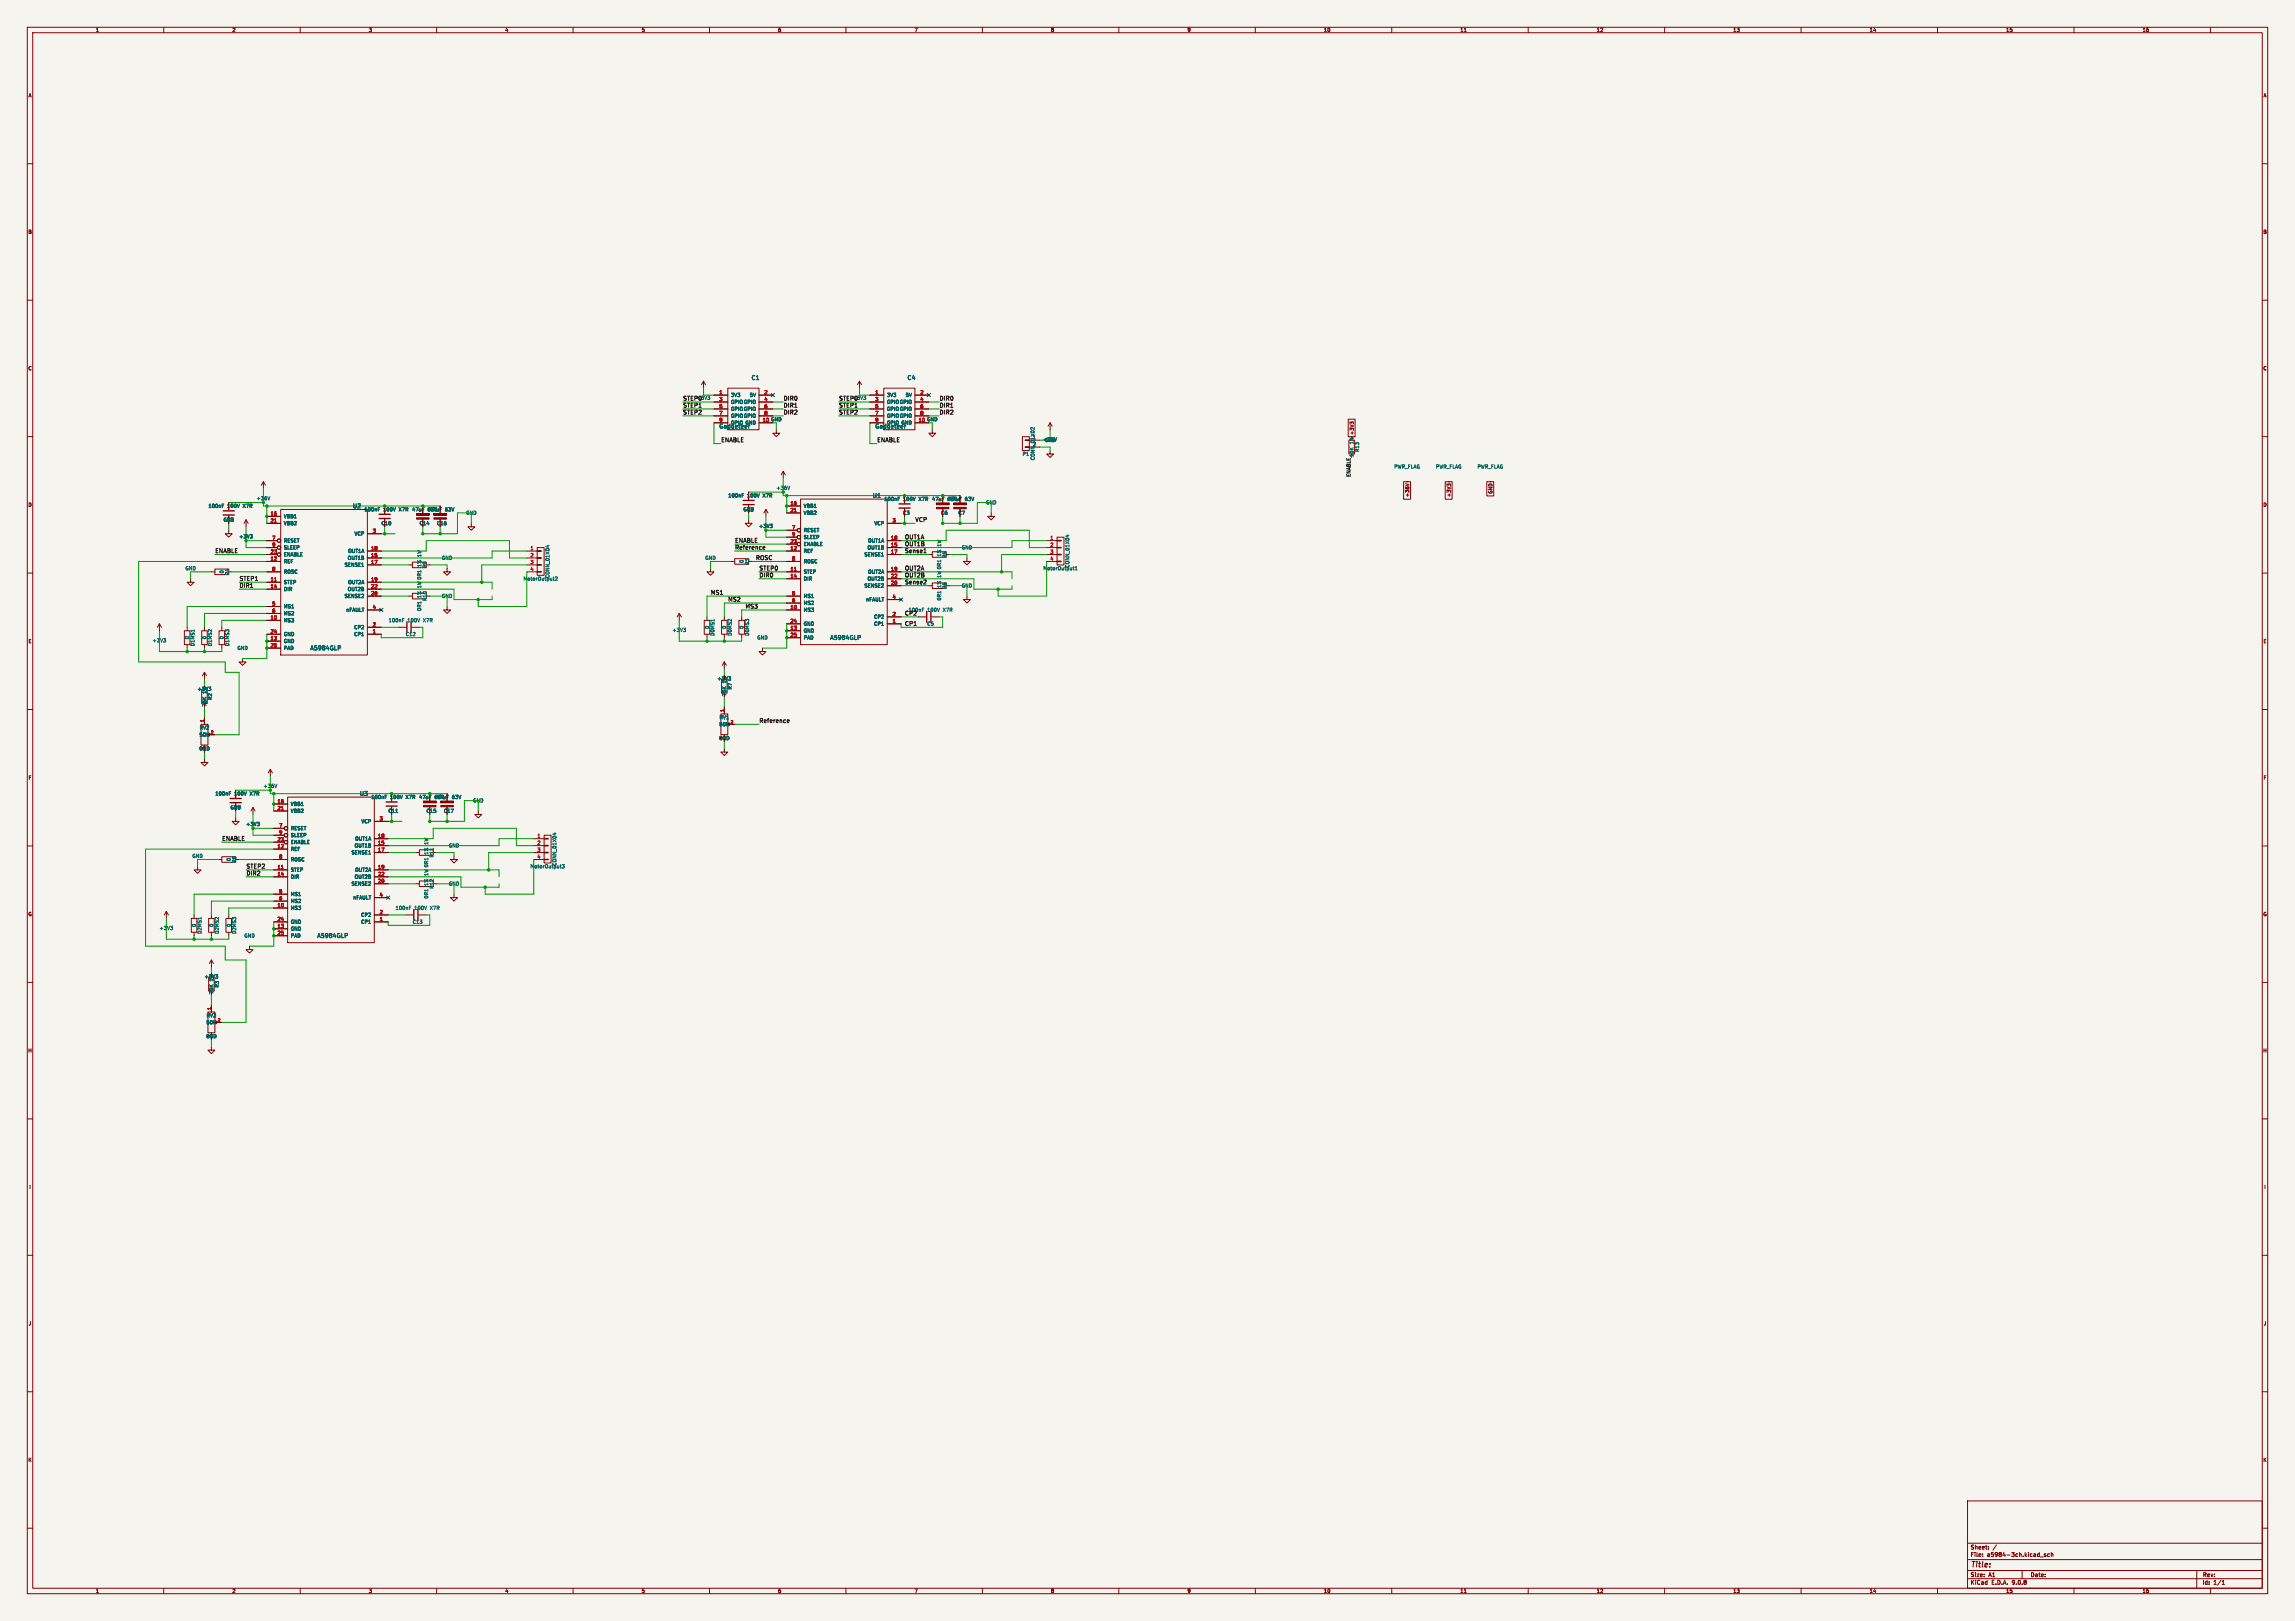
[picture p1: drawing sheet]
<svg xmlns="http://www.w3.org/2000/svg" width="841mm" height="594mm" viewBox="0 0 841 594" stroke-linecap="round" stroke-linejoin="round" font-family="sans-serif">
<defs><g id="words">
<text font-size="2.8" fill="#840000" x="722" y="574.9">Title:</text>
<g font-size="2.1" fill="#006464">
<text x="275.3" y="139.4">C1</text>
<text x="332.4" y="139.4">C4</text>
<text x="263.5" y="157.2">Gadgeteer</text>
<text x="320.6" y="157.2">Gadgeteer</text>
<text x="319.7" y="182.6">U1</text>
<text x="129.2" y="186.4">U2</text>
<text x="113.6" y="238.5">A5984GLP</text>
<text x="304.1" y="234.7">A5984GLP</text>
<text x="131.7" y="291.8">U3</text>
<text x="116.1" y="343.9">A5984GLP</text>
</g>
<g font-size="2.1" fill="#0f0f0f">
<text x="250.2" y="149.4">STEP1</text>
<text x="250.2" y="146.9">STEP0</text>
<text x="287" y="149.4">DIR1</text>
<text x="287" y="146.9">DIR0</text>
<text x="307.3" y="149.4">STEP1</text>
<text x="307.3" y="146.9">STEP0</text>
<text x="344.2" y="149.4">DIR1</text>
<text x="344.2" y="146.9">DIR0</text>
<text x="250.2" y="152">STEP2</text>
<text x="287" y="152">DIR2</text>
<text x="307.3" y="152">STEP2</text>
<text x="344.2" y="152">DIR2</text>
<text x="264.2" y="162.1">ENABLE</text>
<text x="321.3" y="162.1">ENABLE</text>
<text x="335.3" y="191.4">VCP</text>
<text x="331.5" y="197.7">OUT1A</text>
<text x="78.7" y="202.8">ENABLE</text>
<text x="269.2" y="199">ENABLE</text>
<text x="269.2" y="201.5">Reference</text>
<text x="331.5" y="200.2">OUT1B</text>
<text x="331.5" y="202.8">Sense1</text>
<text x="276.9" y="205.3">ROSC</text>
<text x="278.1" y="209.1">STEP0</text>
<text x="331.5" y="209.1">OUT2A</text>
<text x="87.6" y="212.9">STEP1</text>
<text x="87.6" y="215.5">DIR1</text>
<text x="278.1" y="211.7">DIR0</text>
<text x="331.5" y="214.2">Sense2</text>
<text x="331.5" y="211.7">OUT2B</text>
<text x="260.3" y="218">MS1</text>
<text x="266.7" y="220.6">MS2</text>
<text x="273" y="223.1">MS3</text>
<text x="331.5" y="225.6">CP2</text>
<text x="331.5" y="229.5">CP1</text>
<text x="278.1" y="265">Reference</text>
<text x="81.3" y="308.2">ENABLE</text>
<text x="90.2" y="318.4">STEP2</text>
<text x="90.2" y="320.9">DIR2</text>
</g>
<g font-size="2.1" fill="#840000">
<text x="722" y="568">Sheet:</text>
<text x="722" y="570.7">File:</text>
<text x="728.1" y="570.7">a5984-3ch.kicad_sch</text>
<text x="722" y="580.9">KiCad</text>
<text x="722" y="578.1">Size:</text>
<text x="728.7" y="578.1">A1</text>
<text x="729.7" y="580.9">E.D.A.</text>
<text x="737.3" y="580.9">9.0.8</text>
<text x="744" y="578.1">Date:</text>
<text x="807" y="578.3">Rev:</text>
<text x="807" y="580.9">Id:</text>
<text x="811.1" y="580.9">1/1</text>
</g>
<g font-size="1.8" fill="#840000">
<text x="35" y="11.9">1</text>
<text x="85" y="11.9">2</text>
<text x="135" y="11.9">3</text>
<text x="185" y="11.9">4</text>
<text x="235" y="11.9">5</text>
<text x="285" y="11.9">6</text>
<text x="335" y="11.9">7</text>
<text x="385" y="11.9">8</text>
<text x="435" y="11.9">9</text>
<text x="485" y="11.9">10</text>
<text x="535" y="11.9">11</text>
<text x="585" y="11.9">12</text>
<text x="635" y="11.9">13</text>
<text x="685" y="11.9">14</text>
<text x="735" y="11.9">15</text>
<text x="785" y="11.9">16</text>
<text x="10.3" y="35.9">A</text>
<text x="829.3" y="35.9">A</text>
<text x="10.3" y="85.9">B</text>
<text x="829.2" y="85.9">B</text>
<text x="10.3" y="135.9">C</text>
<text x="829.2" y="135.9">C</text>
<text x="496.2" y="162.7" transform="rotate(-90 496.2 162.7)">1% +3V3</text>
<text x="10.3" y="185.9">D</text>
<text x="516.6" y="182.3" transform="rotate(-90 516.6 182.3)">+36V</text>
<text x="531.8" y="182.3" transform="rotate(-90 531.8 182.3)">+3V3</text>
<text x="547.1" y="181.1" transform="rotate(-90 547.1 181.1)">GND</text>
<text x="829.2" y="185.9">D</text>
<text x="10.3" y="235.9">E</text>
<text x="829.3" y="235.9">E</text>
<text x="266.3" y="250.4" transform="rotate(-90 266.3 250.4)">1%</text>
<text x="266.3" y="255.2" transform="rotate(-90 266.3 255.2)">75K</text>
<text x="75.8" y="259" transform="rotate(-90 75.8 259)">75K</text>
<text x="10.3" y="285.9">F</text>
<text x="829.3" y="285.9">F</text>
<text x="10.3" y="335.9">G</text>
<text x="829.2" y="335.9">G</text>
<text x="78.3" y="359.6" transform="rotate(-90 78.3 359.6)">1%</text>
<text x="78.3" y="364.4" transform="rotate(-90 78.3 364.4)">75K</text>
<text x="10.2" y="385.9">H</text>
<text x="829.2" y="385.9">H</text>
<text x="10.6" y="435.9">I</text>
<text x="829.6" y="435.9">I</text>
<text x="10.4" y="485.9">J</text>
<text x="829.4" y="485.9">J</text>
<text x="10.3" y="535.9">K</text>
<text x="829.2" y="535.9">K</text>
<text x="35" y="583.9">1</text>
<text x="85" y="583.9">2</text>
<text x="135" y="583.9">3</text>
<text x="185" y="583.9">4</text>
<text x="235" y="583.9">5</text>
<text x="285" y="583.9">6</text>
<text x="335" y="583.9">7</text>
<text x="385" y="583.9">8</text>
<text x="435" y="583.9">9</text>
<text x="485" y="583.9">10</text>
<text x="535" y="583.9">11</text>
<text x="585" y="583.9">12</text>
<text x="635" y="583.9">13</text>
<text x="685" y="583.9">14</text>
<text x="735" y="583.9">15</text>
<text x="785" y="583.9">16</text>
</g>
<g font-size="1.8" fill="#0f0f0f">
<text x="255.2" y="146.7">+3V3</text>
<text x="312.3" y="146.7">+3V3</text>
<text x="495" y="174.9" transform="rotate(-90 495 174.9)">ENABLE</text>
<text x="332.8" y="224.4">100nF</text>
</g>
<g font-size="1.8" fill="#a90000">
<text x="263.5" y="144.5">1</text>
<text x="263.5" y="147.1">3</text>
<text x="263.5" y="149.6">5</text>
<text x="280" y="144.5">2</text>
<text x="280" y="147.1">4</text>
<text x="280" y="149.6">6</text>
<text x="320.6" y="144.5">1</text>
<text x="320.6" y="147.1">3</text>
<text x="320.6" y="149.6">5</text>
<text x="337.1" y="144.5">2</text>
<text x="337.1" y="147.1">4</text>
<text x="337.1" y="149.6">6</text>
<text x="263.5" y="152.1">7</text>
<text x="263.5" y="154.7">9</text>
<text x="280" y="152.1">8</text>
<text x="320.6" y="152.1">7</text>
<text x="320.6" y="154.7">9</text>
<text x="336.5" y="154.7">10 GND</text>
<text x="337.1" y="152.1">8</text>
<text x="289.5" y="185.2">16</text>
<text x="99" y="189">16</text>
<text x="99" y="191.5">21</text>
<text x="289.5" y="187.7">21</text>
<text x="327" y="191.5">3</text>
<text x="99.6" y="197.9">7</text>
<text x="136.5" y="195.3">3</text>
<text x="290.1" y="194.1">7</text>
<text x="290.1" y="196.6">9</text>
<text x="326.3" y="197.9">18</text>
<text x="384.7" y="197.9">1</text>
<text x="99" y="202.9">23</text>
<text x="99.6" y="200.4">9</text>
<text x="135.8" y="201.7">18</text>
<text x="194.2" y="201.7">1</text>
<text x="289.5" y="199.1">23</text>
<text x="289.5" y="201.7">12</text>
<text x="326.3" y="200.4">15</text>
<text x="326.3" y="202.9">17</text>
<text x="384.7" y="200.4">2</text>
<text x="384.7" y="202.9">3</text>
<text x="99" y="205.5">12</text>
<text x="99.6" y="209.3">8</text>
<text x="135.8" y="204.2">15</text>
<text x="135.8" y="206.8">17</text>
<text x="194.2" y="204.2">2</text>
<text x="194.2" y="206.8">3</text>
<text x="194.2" y="209.3">4</text>
<text x="289.5" y="209.3">11</text>
<text x="290.1" y="205.5">8</text>
<text x="326.3" y="209.3">19</text>
<text x="384.7" y="205.5">4</text>
<text x="99" y="213.1">11</text>
<text x="99" y="215.6">14</text>
<text x="135.8" y="213.1">19</text>
<text x="135.8" y="215.6">22</text>
<text x="289.5" y="211.8">14</text>
<text x="326.3" y="211.8">22</text>
<text x="326.3" y="214.4">20</text>
<text x="99.6" y="222">5</text>
<text x="135.8" y="218.2">20</text>
<text x="290.1" y="218.2">5</text>
<text x="290.1" y="220.7">6</text>
<text x="327" y="219.5">4</text>
<text x="99" y="227.1">10</text>
<text x="99.6" y="224.5">6</text>
<text x="136.5" y="223.3">4</text>
<text x="289.5" y="223.3">10</text>
<text x="327" y="225.8">2</text>
<text x="99" y="232.2">24</text>
<text x="136.5" y="229.6">2</text>
<text x="136.5" y="232.2">1</text>
<text x="289.5" y="228.3">24</text>
<text x="289.5" y="230.9">13</text>
<text x="289.5" y="233.4">25</text>
<text x="327" y="228.3">1</text>
<text x="99" y="234.7">13</text>
<text x="99" y="237.2">25</text>
<text x="101.6" y="294.4">16</text>
<text x="101.6" y="296.9">21</text>
<text x="102.2" y="303.3">7</text>
<text x="102.2" y="305.8">9</text>
<text x="139" y="300.7">3</text>
<text x="101.6" y="308.4">23</text>
<text x="101.6" y="310.9">12</text>
<text x="138.4" y="307.1">18</text>
<text x="138.4" y="309.6">15</text>
<text x="196.8" y="307.1">1</text>
<text x="196.8" y="309.6">2</text>
<text x="102.2" y="314.7">8</text>
<text x="138.4" y="312.2">17</text>
<text x="196.8" y="312.2">3</text>
<text x="196.8" y="314.7">4</text>
<text x="101.6" y="318.5">11</text>
<text x="101.6" y="321.1">14</text>
<text x="138.4" y="318.5">19</text>
<text x="138.4" y="321.1">22</text>
<text x="138.4" y="323.6">20</text>
<text x="102.2" y="327.4">5</text>
<text x="102.2" y="329.9">6</text>
<text x="139" y="328.7">4</text>
<text x="101.6" y="332.5">10</text>
<text x="139" y="335">2</text>
<text x="101.6" y="337.6">24</text>
<text x="101.6" y="340.1">13</text>
<text x="139" y="337.6">1</text>
<text x="101.6" y="342.6">25</text>
</g>
<g font-size="1.8" fill="#006464">
<text x="267.7" y="145.6">3V3</text>
<text x="267.7" y="148.2">GPIOGPIO</text>
<text x="274.6" y="145.6">5V</text>
<text x="324.9" y="145.6">3V3</text>
<text x="324.9" y="148.2">GPIOGPIO</text>
<text x="331.8" y="145.6">5V</text>
<text x="267.7" y="150.7">GPIOGPIO</text>
<text x="267.7" y="153.3">GPIOGPIO</text>
<text x="267.7" y="155.8">GPIO GND</text>
<text x="279.4" y="154.7">10 GND</text>
<text x="324.9" y="150.7">GPIOGPIO</text>
<text x="324.9" y="153.3">GPIOGPIO</text>
<text x="324.9" y="155.8">GPIO GND</text>
<text x="378.4" y="161">1</text>
<text x="374.6" y="167.2">P1</text>
<text x="378.4" y="163.6">2</text>
<text x="382.8" y="162.2">GND</text>
<text x="496.2" y="167.6" transform="rotate(-90 496.2 167.6)">10K</text>
<text x="498.2" y="165.8" transform="rotate(-90 498.2 165.8)">R13</text>
<text x="379.3" y="168.8" transform="rotate(-90 379.3 168.8)">CONN_01X02</text>
<text x="510.8" y="171.9">PWR_FLAG</text>
<text x="526" y="171.9">PWR_FLAG</text>
<text x="541.3" y="171.9">PWR_FLAG</text>
<text x="284.4" y="179.7">+36V</text>
<text x="93.9" y="183.5">+36V</text>
<text x="266.7" y="182.5">100nF</text>
<text x="273.8" y="182.5">100V</text>
<text x="279.7" y="182.5">X7R</text>
<text x="323.9" y="183.7">100nF</text>
<text x="330.9" y="183.7">100V</text>
<text x="336.8" y="183.7">X7R 47uF</text>
<text x="347.2" y="183.7">63V</text>
<text x="347.8" y="183.7">47uF</text>
<text x="353.6" y="183.7">63V</text>
<text x="361.2" y="185">GND</text>
<text x="76.2" y="186.3">100nF</text>
<text x="81.8" y="191.4">GND</text>
<text x="83.1" y="191.4">C8</text>
<text x="83.3" y="186.3">100V</text>
<text x="89.2" y="186.3">X7R</text>
<text x="103.9" y="190.1">VBB1</text>
<text x="133.4" y="187.6">100nF</text>
<text x="140.4" y="187.6">100V</text>
<text x="146.3" y="187.6">X7R 47uF</text>
<text x="156.7" y="187.6">63V</text>
<text x="157.3" y="187.6">47uF</text>
<text x="163.1" y="187.6">63V</text>
<text x="170.7" y="188.8">GND</text>
<text x="272.3" y="187.6">GND</text>
<text x="273.6" y="187.6">C2</text>
<text x="294.4" y="186.3">VBB1</text>
<text x="294.4" y="188.8">VBB2</text>
<text x="330.8" y="188.8">C3</text>
<text x="344.7" y="188.8">C6</text>
<text x="351.1" y="188.8">C7</text>
<text x="87.5" y="197.5">+3V3</text>
<text x="103.9" y="192.6">VBB2</text>
<text x="129.8" y="196.4">VCP</text>
<text x="139.7" y="192.6">C10</text>
<text x="153.6" y="192.6">C14</text>
<text x="160" y="192.6">C16</text>
<text x="278" y="193.6">+3V3</text>
<text x="294.4" y="195.2">RESET</text>
<text x="294.4" y="197.7">SLEEP</text>
<text x="320.3" y="192.6">VCP</text>
<text x="103.9" y="199">RESET</text>
<text x="103.9" y="201.5">SLEEP</text>
<text x="127.5" y="202.8">OUT1A</text>
<text x="154.5" y="203.9" transform="rotate(-90 154.5 203.9)">1W</text>
<text x="294.4" y="200.3">ENABLE</text>
<text x="294.4" y="202.8">REF</text>
<text x="317.8" y="201.5">OUT1B</text>
<text x="318" y="199">OUT1A</text>
<text x="345" y="203.9" transform="rotate(-90 345 203.9)">1%</text>
<text x="345" y="200.1" transform="rotate(-90 345 200.1)">1W</text>
<text x="352.3" y="201.5">GND</text>
<text x="67.8" y="209.1">GND</text>
<text x="103.9" y="204.1">ENABLE</text>
<text x="103.9" y="206.6">REF</text>
<text x="126.1" y="207.9">SENSE1</text>
<text x="127.3" y="205.3">OUT1B</text>
<text x="154.5" y="207.7" transform="rotate(-90 154.5 207.7)">1%</text>
<text x="156.6" y="208.4" transform="rotate(-90 156.6 208.4)">R9</text>
<text x="161.8" y="205.3">GND</text>
<text x="258.3" y="205.3">GND</text>
<text x="272.6" y="206.4" transform="rotate(-90 272.6 206.4)">0</text>
<text x="274.7" y="207.1" transform="rotate(-90 274.7 207.1)">R1</text>
<text x="294.4" y="206.6">ROSC</text>
<text x="316.6" y="204.1">SENSE1</text>
<text x="347.1" y="204.5" transform="rotate(-90 347.1 204.5)">R5</text>
<text x="382.2" y="209.1">MotorOutput1</text>
<text x="392" y="208.2" transform="rotate(-90 392 208.2)">CONN_01X04</text>
<text x="82.1" y="210.3" transform="rotate(-90 82.1 210.3)">0</text>
<text x="84.2" y="210.9" transform="rotate(-90 84.2 210.9)">R4</text>
<text x="103.9" y="210.4">ROSC</text>
<text x="103.9" y="214.2">STEP</text>
<text x="127.5" y="214.2">OUT2A</text>
<text x="154.5" y="215.3" transform="rotate(-90 154.5 215.3)">1W0R1</text>
<text x="191.7" y="213">MotorOutput2</text>
<text x="201.5" y="212" transform="rotate(-90 201.5 212)">CONN_01X04</text>
<text x="294.4" y="210.4">STEP</text>
<text x="294.4" y="213">DIR</text>
<text x="316.6" y="215.5">SENSE2</text>
<text x="317.8" y="213">OUT2B</text>
<text x="318" y="210.4">OUT2A</text>
<text x="345" y="215.3" transform="rotate(-90 345 215.3)">1%</text>
<text x="345" y="211.5" transform="rotate(-90 345 211.5)">1W0R1</text>
<text x="347.1" y="216" transform="rotate(-90 347.1 216)">R6</text>
<text x="352.3" y="215.5">GND</text>
<text x="103.9" y="216.8">DIR</text>
<text x="126.1" y="219.3">SENSE2</text>
<text x="127.3" y="216.8">OUT2B</text>
<text x="154.5" y="219.2" transform="rotate(-90 154.5 219.2)">1%</text>
<text x="156.6" y="220.4" transform="rotate(-90 156.6 220.4)">R10</text>
<text x="161.8" y="219.3">GND</text>
<text x="294.4" y="219.3">MS1</text>
<text x="294.4" y="221.8">MS2</text>
<text x="317.2" y="220.6">nFAULT</text>
<text x="345" y="220.2" transform="rotate(-90 345 220.2)">0R1</text>
<text x="103.9" y="223.1">MS1</text>
<text x="103.9" y="225.7">MS2</text>
<text x="126.7" y="224.4">nFAULT</text>
<text x="154.5" y="224" transform="rotate(-90 154.5 224)">0R1</text>
<text x="294.4" y="224.4">MS3</text>
<text x="320.2" y="226.9">CP2</text>
<text x="339.8" y="224.4">100V</text>
<text x="345.7" y="224.4">X7R</text>
<text x="103.9" y="228.2">MS3</text>
<text x="103.9" y="233.3">GND</text>
<text x="129.7" y="230.7">CP2</text>
<text x="129.7" y="233.3">CP1</text>
<text x="142.3" y="228.2">100nF</text>
<text x="148.5" y="233.3">C12</text>
<text x="149.3" y="228.2">100V</text>
<text x="155.2" y="228.2">X7R</text>
<text x="246.3" y="231.7">+3V3</text>
<text x="259.9" y="230.6" transform="rotate(-90 259.9 230.6)">0</text>
<text x="262" y="233.1" transform="rotate(-90 262 233.1)">D0MS1</text>
<text x="266.3" y="230.6" transform="rotate(-90 266.3 230.6)">0</text>
<text x="268.3" y="233.1" transform="rotate(-90 268.3 233.1)">D0MS2</text>
<text x="272.6" y="230.6" transform="rotate(-90 272.6 230.6)">0</text>
<text x="274.7" y="233.1" transform="rotate(-90 274.7 233.1)">D0MS3</text>
<text x="294.4" y="229.5">GND</text>
<text x="294.4" y="232">GND</text>
<text x="320.2" y="229.5">CP1</text>
<text x="339.7" y="229.5">C5</text>
<text x="55.8" y="235.6">+3V3</text>
<text x="69.4" y="234.4" transform="rotate(-90 69.4 234.4)">0</text>
<text x="71.5" y="237" transform="rotate(-90 71.5 237)">D1MS1</text>
<text x="75.8" y="234.4" transform="rotate(-90 75.8 234.4)">0</text>
<text x="77.8" y="237" transform="rotate(-90 77.8 237)">D1MS2</text>
<text x="82.1" y="234.4" transform="rotate(-90 82.1 234.4)">0</text>
<text x="84.2" y="237" transform="rotate(-90 84.2 237)">D1MS3</text>
<text x="86.9" y="238.4">GND</text>
<text x="103.9" y="235.8">GND</text>
<text x="103.9" y="238.4">PAD</text>
<text x="277.4" y="234.5">GND</text>
<text x="294.4" y="234.5">PAD</text>
<text x="262.8" y="249.5">+3V3</text>
<text x="72.3" y="253.3">+3V3</text>
<text x="75.8" y="254.2" transform="rotate(-90 75.8 254.2)">1%</text>
<text x="77.8" y="256.6" transform="rotate(-90 77.8 256.6)">R2</text>
<text x="268.3" y="252.8" transform="rotate(-90 268.3 252.8)">R7</text>
<text x="263.5" y="263.8">RV1</text>
<text x="73" y="267.6">RV2</text>
<text x="263.5" y="266.3">50K</text>
<text x="72.9" y="275.2">GND</text>
<text x="73" y="270.1">50K</text>
<text x="263.4" y="271.4">GND</text>
<text x="78.8" y="291.7">100nF</text>
<text x="85.8" y="291.7">100V</text>
<text x="91.7" y="291.7">X7R</text>
<text x="96.4" y="288.9">+36V</text>
<text x="135.9" y="293">100nF</text>
<text x="143" y="293">100V</text>
<text x="148.9" y="293">X7R 47uF</text>
<text x="159.3" y="293">63V</text>
<text x="159.8" y="293">47uF</text>
<text x="165.6" y="293">63V</text>
<text x="84.3" y="296.8">GND</text>
<text x="85.7" y="296.8">C9</text>
<text x="106.4" y="295.5">VBB1</text>
<text x="106.4" y="298">VBB2</text>
<text x="142.2" y="298">C11</text>
<text x="156.2" y="298">C15</text>
<text x="162.5" y="298">C17</text>
<text x="173.2" y="294.2">GND</text>
<text x="90.1" y="302.9">+3V3</text>
<text x="106.4" y="304.4">RESET</text>
<text x="132.3" y="301.9">VCP</text>
<text x="106.4" y="306.9">SLEEP</text>
<text x="106.4" y="309.5">ENABLE</text>
<text x="129.8" y="310.7">OUT1B</text>
<text x="130" y="308.2">OUT1A</text>
<text x="157.1" y="309.3" transform="rotate(-90 157.1 309.3)">1W</text>
<text x="164.3" y="310.7">GND</text>
<text x="70.4" y="314.6">GND</text>
<text x="84.7" y="315.7" transform="rotate(-90 84.7 315.7)">0</text>
<text x="86.7" y="316.3" transform="rotate(-90 86.7 316.3)">R8</text>
<text x="106.4" y="312">REF</text>
<text x="106.4" y="315.8">ROSC</text>
<text x="128.7" y="313.3">SENSE1</text>
<text x="157.1" y="313.1" transform="rotate(-90 157.1 313.1)">1%</text>
<text x="159.1" y="314.4" transform="rotate(-90 159.1 314.4)">R11</text>
<text x="204.1" y="317.4" transform="rotate(-90 204.1 317.4)">CONN_01X04</text>
<text x="106.4" y="319.6">STEP</text>
<text x="106.4" y="322.2">DIR</text>
<text x="129.8" y="322.2">OUT2B</text>
<text x="130" y="319.6">OUT2A</text>
<text x="157.1" y="320.7" transform="rotate(-90 157.1 320.7)">1W0R1</text>
<text x="194.2" y="318.4">MotorOutput3</text>
<text x="106.4" y="328.5">MS1</text>
<text x="128.7" y="324.7">SENSE2</text>
<text x="129.3" y="329.8">nFAULT</text>
<text x="157.1" y="329.4" transform="rotate(-90 157.1 329.4)">0R1</text>
<text x="157.1" y="324.6" transform="rotate(-90 157.1 324.6)">1%</text>
<text x="159.1" y="325.8" transform="rotate(-90 159.1 325.8)">R12</text>
<text x="164.3" y="324.7">GND</text>
<text x="106.4" y="331.1">MS2</text>
<text x="106.4" y="333.6">MS3</text>
<text x="144.8" y="333.6">100nF</text>
<text x="151.9" y="333.6">100V</text>
<text x="157.8" y="333.6">X7R</text>
<text x="58.3" y="341">+3V3</text>
<text x="72" y="339.8" transform="rotate(-90 72 339.8)">0</text>
<text x="78.3" y="339.8" transform="rotate(-90 78.3 339.8)">0</text>
<text x="84.7" y="339.8" transform="rotate(-90 84.7 339.8)">0</text>
<text x="106.4" y="338.7">GND</text>
<text x="106.4" y="341.2">GND</text>
<text x="132.2" y="336.1">CP2</text>
<text x="132.2" y="338.7">CP1</text>
<text x="151.1" y="338.7">C13</text>
<text x="74" y="342.4" transform="rotate(-90 74 342.4)">D2MS1</text>
<text x="80.4" y="342.4" transform="rotate(-90 80.4 342.4)">D2MS2</text>
<text x="86.7" y="342.4" transform="rotate(-90 86.7 342.4)">D2MS3</text>
<text x="89.4" y="343.8">GND</text>
<text x="106.4" y="343.8">PAD</text>
<text x="74.8" y="358.7">+3V3</text>
<text x="80.4" y="362" transform="rotate(-90 80.4 362)">R3</text>
<text x="75.5" y="375.5">50K</text>
<text x="75.6" y="373">RV3</text>
<text x="75.4" y="380.6">GND</text>
</g>
<g font-size="1.4" fill="#a90000">
<text x="265.2" y="261" transform="rotate(-90 265.2 261)">1</text>
<text x="74.7" y="264.8" transform="rotate(-90 74.7 264.8)">1</text>
<text x="77.1" y="269">2</text>
<text x="267.6" y="265.2">2</text>
<text x="77.2" y="370.2" transform="rotate(-90 77.2 370.2)">1</text>
<text x="79.7" y="374.4">2</text>
</g>
<g font-size="1.4" fill="#006464">
<text x="74.7" y="274.9" transform="rotate(-90 74.7 274.9)">3</text>
<text x="265.2" y="271.1" transform="rotate(-90 265.2 271.1)">3</text>
<text x="77.2" y="380.3" transform="rotate(-90 77.2 380.3)">3</text>
</g>
</g></defs>
<path d="M0 0h841v594h-841z" fill="#f5f4ef" stroke="#f5f4ef" stroke-width=".37"/>
<g fill="none" stroke="#840000" stroke-width=".37">
<path d="M10 10h821v574h-821zM12 12h817v570h-817zM60 10v2M110 10v2M160 10v2M210 10v2M260 10v2M310 10v2M360 10v2M410 10v2M460 10v2M510 10v2"/>
<path d="M536.6 11.6h.7M560 10v2M610 10v2M660 10v2M710 10v2M760 10v2M810 10v2M10 60h2M829 60h2M10 110h2M829 110h2M257.8 139.7l-.8 1.3"/>
<path d="M257.8 139.7l.8 1.3M257.8 139.7v2.5M315 139.7l-.8 1.3M315 139.7l.7 1.3M315 139.7v2.5M10 160h2M261.6 144.8h5.1M261.6 147.3h5.1M261.6 149.9h5.1M261.6 152.4h5.1M261.6 154.9h5.1M266.7 142.2h11.4v15.3h-11.4z"/>
<path d="M278.1 144.8h5.1M278.1 147.3h5.1M278.1 149.9h5.1M278.1 152.4h5.1M278.1 154.9h5.1M284.5 157.5v1.2h1.2l-1.2 1.3-1.3-1.3h1.3M318.8 144.8h5M318.8 147.3h5M318.8 149.9h5M318.8 152.4h5M318.8 154.9h5M323.8 142.2h11.5v15.3h-11.5z"/>
<path d="M335.3 144.8h5.1M335.3 147.3h5.1M335.3 149.9h5.1M335.3 152.4h5.1M335.3 154.9h5.1M341.6 157.5v1.2h1.3l-1.3 1.3-1.2-1.3h1.2M384.8 154.9l-.8 1.3M384.8 154.9l.8 1.3M384.8 154.9v2.6M494 153.6h2.6v6.4h-2.6zM495.2 155l-.5-.4v.8M495.2 154.8l.2-.2 .6 .2"/>
<path d="M829 160h2M96.5 176.5l-.7 1.3M96.5 176.5l.8 1.3M96.5 176.5v2.6M287 172.7l-.7 1.3M287 172.7l.8 1.3M287 172.7v2.6M374.6 160h2.6v5.1h-2.6zM375.7 161.2h1.5v.2h-1.5zM375.7 163.7h1.5v.3h-1.5zM377.2 161.3h3.8M377.2 163.8h3.8"/>
<path d="M384.8 165.1v1.3h1.3l-1.3 1.2-1.3-1.2h1.3M494.3 161.3h2v5.1h-2zM514.3 176.5h2.6v6.4h-2.6zM515 177.2l1.3 .5M515.6 176.5h.1M529.6 176.5h2.5v6.4h-2.5zM530.7 177.8l-.4-.5v.8M530.9 176.5h.1M531.4 177.4l-.7 .2M531.4 177.4l.1 .1M531.5 177.5v.1M544.8 176.5h2.6v5.2h-2.6z"/>
<path d="M546.1 176.5h.1M83.8 194.3v1.3h1.3l-1.3 1.2-1.3-1.2h1.3M83.8 184.1v2.8M83.8 189v2.8M90.2 190.5l-.8 1.3M90.2 190.5l.7 1.3M90.2 190.5v2.5M97.8 191.8h5.1M97.8 198.1h3.8M97.8 189.2h5.1M102.9 186.7h31.7v53.3h-31.7zM134.6 195.6h5.1"/>
<path d="M141 185.4v2.8M141 190.2v2.8M152.7 188.2v.5zM152.7 188.7h4.5zM152.7 188.2h4.5zM154.9 185.4v2.8M154.9 190.2v2.8M157.2 188.2v.5zM159 188.2v.5zM159 188.7h4.6zM159 188.2h4.6zM161.3 185.4v2.8"/>
<path d="M161.3 190.2v2.8M163.6 188.2v.5zM172.7 191.8v1.2h1.3l-1.3 1.3-1.3-1.3h1.3M274.3 190.5v1.3h1.3l-1.3 1.2-1.3-1.2h1.3M274.3 180.3v2.8M274.3 185.2v2.8M280.7 186.7l-.8 1.3M280.7 186.7l.7 1.3M280.7 186.7v2.5M288.3 185.4h5.1M288.3 188h5.1M288.3 194.3h3.8"/>
<path d="M288.3 196.8h3.8M288.3 199.4h3.8M293.4 182.9h31.7v53.3h-31.7zM325.1 191.8h5.1M325.1 198.1h5.1M331.5 181.6v2.8M331.5 186.4v2.8M343.2 184.4v.5zM343.2 184.9h4.5zM343.2 184.4h4.5zM345.4 181.6v2.8M345.4 186.4v2.8"/>
<path d="M347.7 184.4v.5zM349.5 184.4v.5zM349.5 184.9h4.6zM349.5 184.4h4.6zM351.8 181.6v2.8M351.8 186.4v2.8M354.1 184.4v.5zM363.2 188v1.2h1.3l-1.3 1.3-1.3-1.3h1.3M383.5 198.1h3.8M387.3 196.8h2.6v10.2h-2.6zM387.3 198h1.6v.2h-1.6zM10 210h2"/>
<path d="M69.8 212.1v1.3h1.3l-1.3 1.2-1.2-1.2h1.2M77.5 209.5h1.2M78.7 208.5h5.1v2.1h-5.1zM83.8 209.5h1.3M97.8 205.7h5.1M97.8 209.5h5.1M97.8 200.7h3.8M97.8 203.2h3.8M97.8 213.4h5.1M97.8 215.9h5.1M134.6 201.9h5.1M134.6 218.4h5.1"/>
<path d="M134.6 207h5.1M134.6 204.5h5.1M134.6 213.4h5.1M134.6 215.9h5.1M149.9 218.4h1.2M149.9 207h1.2M151.1 206h5.1v2h-5.1zM151.1 217.4h5.1v2.1h-5.1zM156.2 218.4h1.3M156.2 207h1.3M163.8 208.3v1.2h1.3l-1.3 1.3-1.2-1.3h1.2M193 201.9h3.8"/>
<path d="M193 209.5h3.8M193 207h3.8M193 204.5h3.8M196.8 200.7h2.6v10.1h-2.6zM196.8 201.8h1.6v.3h-1.6zM196.8 204.3h1.6v.3h-1.6zM196.8 206.9h1.6v.2h-1.6zM196.8 209.4h1.6v.3h-1.6zM260.3 208.3v1.2h1.3l-1.3 1.3-1.2-1.3h1.2M268 205.7h1.2M269.2 204.7h5.1v2.1h-5.1zM274.3 205.7h1.3"/>
<path d="M288.3 201.9h5.1M288.3 205.7h5.1M288.3 209.5h5.1M288.3 212.1h5.1M288.3 218.4h5.1M325.1 209.5h5.1M325.1 212.1h5.1M325.1 200.7h5.1M325.1 203.2h5.1M325.1 214.6h5.1M325.1 219.7h5.1M340.4 203.2h1.2"/>
<path d="M340.4 214.6h1.2M341.6 202.2h5.1v2h-5.1zM341.6 213.6h5.1v2h-5.1zM346.7 203.2h1.3M346.7 214.6h1.3M354.3 204.5v1.2h1.3l-1.3 1.3-1.2-1.3h1.2M354.3 218.4v1.3h1.3l-1.3 1.3-1.2-1.3h1.2M383.5 205.7h3.8M383.5 200.7h3.8M383.5 203.2h3.8M387.3 200.5h1.6v.3h-1.6zM387.3 203.1h1.6v.2h-1.6z"/>
<path d="M387.3 205.6h1.6v.3h-1.6zM829 210h2M58.4 228.6l-.7 1.3M58.4 228.6l.8 1.3M58.4 228.6v2.5M67.6 231.1h2v5.1h-2zM68.6 229.9v1.2M68.6 236.2v1.3M73.9 231.1h2v5.1h-2zM74.9 229.9v1.2M74.9 236.2v1.3M80.3 231.1h2v5.1h-2z"/>
<path d="M81.3 229.9v1.2M81.3 236.2v1.3M97.8 222.2h5.1M97.8 224.8h5.1M97.8 227.3h5.1M97.8 232.4h5.1M97.8 234.9h5.1M97.8 237.5h5.1M134.6 223.5h5.1M134.6 229.9h5.1M134.6 232.4h5.1M146 229.9h2.8"/>
<path d="M150.9 229.9h2.8M163.8 222.2v1.3h1.3l-1.3 1.3-1.2-1.3h1.2M248.9 224.8l-.7 1.3M248.9 224.8l.8 1.3M248.9 224.8v2.5M258.1 227.3h2v5.1h-2zM259.1 226.1v1.2M259.1 232.4v1.3M264.4 227.3h2v5.1h-2zM265.4 226.1v1.2M265.4 232.4v1.3M270.8 227.3h2v5.1h-2z"/>
<path d="M271.8 226.1v1.2M271.8 232.4v1.3M279.4 237.5v1.3h1.3l-1.3 1.2-1.3-1.2h1.3M288.3 221h5.1M288.3 223.5h5.1M288.3 228.6h5.1M288.3 231.1h5.1M288.3 233.7h5.1M325.1 228.6h5.1M325.1 226.1h5.1M336.5 226.1h2.8M341.4 226.1h2.8"/>
<path d="M10 260h2M73.9 252.7h2v5.1h-2zM74.9 246.4v2.5M74.9 246.4l-.7 1.2M74.9 246.4l.8 1.2M88.9 241.3v1.3h1.3l-1.3 1.2-1.3-1.2h1.3M264.4 248.9h2v5.1h-2zM265.4 242.6v2.5M265.4 259.1v2.5M265.4 242.6l-.7 1.2M265.4 242.6l.8 1.2M829 260h2"/>
<path d="M73.7 265.4h2.5v7.6h-2.5zM74.9 278.1v1.3h1.3l-1.3 1.3-1.2-1.3h1.2M74.9 262.9v2.5M74.9 273v2.6M76.7 269.2h2M264.2 261.6h2.5v7.6h-2.5zM265.4 274.3v1.3h1.3l-1.3 1.3-1.2-1.3h1.2M265.4 269.2v2.6M267.2 265.4h2M86.4 299.7v1.3h1.2l-1.2 1.3-1.3-1.3h1.3M86.4 289.6v2.8M86.4 294.4v2.8"/>
<path d="M92.7 295.9l-.8 1.3M92.7 295.9l.8 1.3M92.7 295.9v2.5M99.1 281.9l-.8 1.3M99.1 281.9l.7 1.3M99.1 281.9v2.6M100.3 294.6h5.1M100.3 297.2h5.1M105.4 292.1h31.8v53.3h-31.8zM143.5 290.8v2.8M143.5 295.7v2.7M155.2 293.6v.5z"/>
<path d="M155.2 294.1h4.6zM155.2 293.6h4.6zM157.5 290.8v2.8M157.5 295.7v2.7M159.8 293.6v.5zM161.5 293.6v.5zM161.5 294.1h4.6zM161.5 293.6h4.6zM163.8 290.8v2.8M163.8 295.7v2.7M166.1 293.6v.5zM175.3 297.2v1.2h1.2l-1.2 1.3-1.3-1.3h1.3"/>
<path d="M10 310h2M72.4 317.5v1.3h1.3l-1.3 1.2-1.3-1.2h1.3M80 315h1.3M81.3 313.9h5.1v2.1h-5.1zM86.4 315h1.2M100.3 315h5.1M100.3 303.5h3.8M100.3 306.1h3.8M100.3 308.6h3.8M100.3 311.1h5.1M100.3 318.8h5.1M137.2 318.8h5"/>
<path d="M137.2 301h5M137.2 307.3h5M137.2 309.9h5M137.2 312.4h5M152.4 312.4h1.3M153.7 311.4h5v2h-5zM158.7 312.4h1.3M166.4 313.7v1.3h1.2l-1.2 1.2-1.3-1.2h1.3M195.6 315h3.8M195.6 307.3h3.8M195.6 309.9h3.8M195.6 312.4h3.8"/>
<path d="M199.4 306.1h2.5v10.1h-2.5zM199.4 307.2h1.5v.3h-1.5zM199.4 309.8h1.5v.2h-1.5zM199.4 312.3h1.5v.2h-1.5zM199.4 314.8h1.5v.3h-1.5zM829 310h2M61 334l-.8 1.3M61 334l.7 1.3M61 334v2.5M70.1 336.5h2v5.1h-2zM71.1 335.3v1.2M76.5 336.5h2v5.1h-2z"/>
<path d="M77.5 335.3v1.2M82.8 336.5h2v5.1h-2zM83.8 335.3v1.2M100.3 321.3h5.1M100.3 327.7h5.1M100.3 330.2h5.1M100.3 332.7h5.1M100.3 337.8h5.1M137.2 321.3h5M137.2 337.8h5M137.2 323.8h5M137.2 328.9h5"/>
<path d="M137.2 335.3h5M148.6 335.3h2.8M152.4 323.8h1.3M153.4 335.3h2.8M153.7 322.8h5v2.1h-5zM158.7 323.8h1.3M166.4 327.7v1.2h1.2l-1.2 1.3-1.3-1.3h1.3M10 360h2M71.1 341.6v1.3M76.5 358.1h2v5.1h-2zM77.5 351.8l-.8 1.3M77.5 351.8l.7 1.3"/>
<path d="M77.5 341.6v1.3M77.5 351.8v2.5M83.8 341.6v1.3M91.4 346.7v1.3h1.3l-1.3 1.2-1.2-1.2h1.2M100.3 340.4h5.1M100.3 342.9h5.1M829 360h2M76.2 370.8h2.5v7.7h-2.5zM77.5 368.3v2.5M77.5 378.5v2.5M79.2 374.6h2.1M77.5 383.5v1.3h1.2l-1.2 1.3-1.3-1.3h1.3"/>
<path d="M10 410h2M829 410h2M10 460h2M829 460h2M10 510h2M829 510h2M10 560h2M721 550h108v32h-108zM829 560h2M721 578.5h108M721 575.5h108M721 571.5h108"/>
<path d="M721 565.5h108M726.5 570.2h.1M726.5 570.2v.1M726.5 569.5v.1M728.7 567.5v.2M728.7 566.8v.1M731.6 566.1l-1.3 1.9M741 575.5v3M747.7 570.5h1.1M749.1 569.7l.6 .4-.2 .3-.4-.1M749.1 569.6v.1M749.7 569.5l-.6 .1"/>
<path d="M751 569.5l-.4-.1-.3 .3 .2 .6h.5M751.7 569.5h.5l.1 .9M751.7 568.9v1.5M805 575.5v6.5M814.3 579.5l.4-.4v1.5M60 582v2M110 582v2M160 582v2M210 582v2M260 582v2M310 582v2M360 582v2"/>
<path d="M410 582v2M460 582v2M510 582v2M536.6 583.6h.7M560 582v2M610 582v2M660 582v2M710 582v2M760 582v2M810 582v2M814.3 580.6h.9"/>
<circle cx="102.2" cy="198.1" r=".63"/>
<circle cx="292.7" cy="196.8" r=".63"/>
<circle cx="292.7" cy="199.4" r=".63"/>
<circle cx="292.7" cy="194.3" r=".63"/>
<circle cx="102.2" cy="200.7" r=".63"/>
<circle cx="102.2" cy="203.2" r=".63"/>
<circle cx="104.8" cy="308.6" r=".63"/>
<circle cx="104.8" cy="306.1" r=".63"/>
<circle cx="104.8" cy="303.5" r=".63"/>
</g>
<g fill="none" stroke="#840000" stroke-width=".51">
<path d="M81.8 187.2h4.1M81.8 188.7h4.1M138.9 188.5h4.1M138.9 190h4.1M272.3 183.4h4.1M272.3 184.9h4.1M329.4 184.7h4.1M329.4 186.2h4.1M149.1 227.8v4.1M150.6 227.8v4.1M339.6 224v4.1M341.1 224v4.1"/>
<path d="M84.3 292.6h4.1M84.3 294.1h4.1M141.5 293.9h4M141.5 295.4h4M151.6 333.2v4.1M153.2 333.2v4.1"/>
</g>
<g fill="none" stroke="#006464" stroke-width=".37">
<path d="M259.3 145.1h.8l-.4 .5M259.9 145.6l.2 .2-.2 .6M274.4 155.9v1M316.5 145.1h.8l-.5 .5M317 145.6l.3 .2-.3 .6M331.5 155.9v1M379 156.7v.7l-.9-.7-.3 .1v.4M289.4 178.1l-.4 1.3M81.4 185.3h.5M81.4 184.7h.6M91.7 195.9h.8l-.5 .5M92.2 196.4l.3 .2-.3 .6"/>
<path d="M98.9 181.9l-.4 1.3M138.6 186.6h.4M138.6 186h.6M200.4 200h.8M200.8 199.8v.8M271.9 181.5h.5M271.9 180.9h.6M282.2 192.1h.8l-.5 .5M282.7 192.6l.3 .2-.3 .6M329.1 182.8h.4M329.1 182.2h.6M390.9 196.2h.8"/>
<path d="M391.3 196v.8M154.2 209v.8M202.7 211.8h.4M202.9 212.6l.2 .1M203.5 211.5l.5-.1 .2 .4-.8 .9h.8M344.7 205.2v.8M344.7 216.7v.7M393.2 208h.4M393.3 207.6v1.1l.3 .2M394 208.9h.7M394 208l.4-.4v1.3M59.9 234h.8l-.4 .5"/>
<path d="M60.5 234.5l.2 .2-.2 .6M71.2 230.7v.8M124.5 236.7l.3 .3-.3 .5M147.5 227.2h.4M147.5 226.6h.6M154.2 220.5v.7M250.4 230.2h.8l-.4 .5M251 230.7l.2 .2-.2 .6M261.7 226.9v.8M315 232.9l.3 .2-.3 .6M338 223.4h.4M338 222.8h.6"/>
<path d="M76.4 251.8h.8l-.4 .5M77 252.3l.2 .2-.2 .6M266.9 248h.8l-.4 .5M267.5 248.5l.2 .2-.2 .5M84 290.7h.4M84 290.1h.6M101.5 287.3l-.4 1.3M141.1 292h.4M141.1 291.4h.6M145 297.8h.7M94.2 301.3h.8l-.4 .5M94.8 301.8l.1 .7"/>
<path d="M94.9 302.5l-.1 .1M94.9 302.5h.1M156.8 314.4v.8M158.8 310.8v.7M202.9 305.4h.9M203.4 305.2v.8M205.2 317.2h.5M205.6 318.1h.1M206 316.8h.8l-.5 .5 .4 .1v.6M206 318h.6M206.7 318h-.1M62.5 339.4h.8l-.5 .5"/>
<path d="M63 339.9l.3 .2-.3 .6M73.7 336.2v.7M150 332.7h.4M150 332h.6M156.8 325.9v.7M79 357.2h.8l-.5 .5M79.5 357.7l.3 .2-.3 .6M127 342.1l.3 .3-.3 .5"/>
</g>
<g fill="#840000" stroke="#840000" stroke-width=".37">
<path d="M152.7 189.7h4.5v.5h-4.5z"/>
<path d="M159 189.7h4.6v.5h-4.6z"/>
<path d="M349.5 185.9h4.6v.5h-4.6z"/>
<path d="M343.2 185.9h4.5v.5h-4.5z"/>
<path d="M161.5 295.1h4.6v.6h-4.6z"/>
<path d="M155.2 295.1h4.6v.6h-4.6z"/>
</g>
<path d="M100.6 191.4h.7M291.1 187.5h.7M100.6 212.9h.7M291.1 209.1h.7M103.1 296.8h.7M103.1 318.4h.7" fill="none" stroke="#a90000" stroke-width=".37"/>
<path d="M279.6 201.2h.6M279.6 200.4l.5-.1 .2 .4-.7 .1M338.5 202.6h.9M339.3 212.6v.5l-.8 .9h.9M288.5 264.7h.6M288.5 263.9l.5-.1 .2 .4-.7 .1" fill="none" stroke="#0f0f0f" stroke-width=".37"/>
<g fill="none" stroke="#009600" stroke-width=".37">
<path d="M250.2 152.4h11.4M250.2 149.9h11.4M250.2 147.3h11.4M257.8 142.2v2.6h3.8M261.6 154.9v7.7h2.6M283.2 152.4h3.8M283.2 149.9h3.8M283.2 147.3h3.8M284.5 154.9v2.6M307.3 152.4h11.5M307.3 149.9h11.5M307.3 147.3h11.5"/>
<path d="M315 142.2v2.6h3.8M318.8 154.9v7.7h2.5M340.4 152.4h3.8M340.4 149.9h3.8M340.4 147.3h3.8M341.6 154.9v2.6M384.8 157.5v3.8h-3.8M96.5 179.1v6.3h64.8M287 175.3v6.3h64.8M381 163.8h3.8v1.3M83.8 184.1h12.7M83.8 191.8v2.5"/>
<path d="M90.2 198.1h7.6M90.2 193v7.7h7.6M97.8 185.4v6.4M139.7 195.6h5.1M141 193v2.6M161.3 193v2.6M172.7 191.8v-3.8h-5.1v7.6h-12.7v-2.6M269.2 199.4h19.1M274.3 188v2.5M274.3 180.3h12.7M280.7 189.2v7.6h7.6M280.7 194.3h7.6"/>
<path d="M288.3 181.6v6.4M330.2 198.1h16.5v-3.8h30.5v6.4h6.3M330.2 191.8h5.1M331.5 189.2v2.6M351.8 189.2v2.6M363.2 188v-3.9h-5.1v7.7h-12.7v-2.6M383.5 198.1h-12.7v2.6h-40.6M77.5 209.5h-7.7v2.6M78.7 203.2h19.1M85.1 209.5h12.7M87.6 213.4h10.2M87.6 215.9h10.2"/>
<path d="M97.8 205.7h-47v36.9h31.7v3.8h5.1v22.8h-8.9M139.7 218.4h10.2M139.7 201.9h16.5v-3.8h30.5v6.4h6.3M139.7 213.4h40.6v2.5M139.7 207h10.2M139.7 215.9h26.7v3.8h13.9v-1.3M157.5 218.4h6.3v3.8M157.5 207h6.3v1.3M193 201.9h-12.7v2.6h-40.6M193 209.5v12.7h-17.7v-2.5M193 207h-16.5v6.4M268 205.7h-7.7v2.6"/>
<path d="M269.2 201.9h19.1M275.6 205.7h12.7M278.1 209.5h10.2M278.1 212.1h10.2M288.3 218.4h-29.2v7.7M330.2 209.5h40.6v2.6M330.2 212.1h26.7v3.8h13.9v-1.3M330.2 203.2h10.2M330.2 214.6h10.2M348 203.2h6.3v1.3M348 214.6h6.3v3.8M383.5 205.7v12.7h-17.7v-2.5"/>
<path d="M383.5 203.2h-16.5v6.3M58.4 231.1v7.7h22.9v-1.3M68.6 237.5v1.3M74.9 237.5v1.3M97.8 224.8h-22.9v5.1M97.8 222.2h-29.2v7.7M97.8 232.4v8.9h-8.9M97.8 227.3h-16.5v2.6M139.7 229.9h6.3M153.7 229.9h1.2v3.8h-15.2v-1.3M248.9 227.3v7.6h22.9v-1.2M259.1 233.7v1.2"/>
<path d="M265.4 233.7v1.2M288.3 228.6v8.9h-8.9M288.3 221h-22.9v5.1M288.3 223.5h-16.5v2.6M330.2 226.1h6.3M344.2 226.1h1.2v3.8h-15.2v-1.3M74.9 248.9v2.6M74.9 259.1v3.8M265.4 245.1v2.5M265.4 255.3v3.8M74.9 275.6v2.5M265.4 271.8v2.5"/>
<path d="M269.2 265.4h8.9M86.4 289.6h12.7M86.4 297.2v2.5M92.7 298.4v7.7h7.6M99.1 284.5v6.3h64.7M100.3 290.8v6.4M143.5 298.4v2.6M163.8 298.4v2.6M175.3 297.2v-3.8h-5.1v7.6h-12.7v-2.6M80 315h-7.6v2.5M81.3 308.6h19M87.6 315h12.7"/>
<path d="M90.2 318.8h10.1M92.7 303.5h7.6M100.3 311.1h-47v35.6h29.2v5.1h7.7v22.8h-8.9M142.2 301h5.1M142.2 318.8h40.7v2.5M142.2 312.4h10.2M142.2 307.3h16.5v-3.8h30.5v6.4h6.4M160 312.4h6.4v1.3M195.6 315v12.7h-17.8v-2.6M195.6 312.4h-16.5v6.4M195.6 307.3h-12.7v2.6h-40.7M61 336.5v7.7h22.8v-1.3"/>
<path d="M90.2 321.3h10.1M100.3 337.8v8.9h-8.9M100.3 327.7h-29.2v7.6M100.3 332.7h-16.5v2.6M100.3 330.2h-22.8v5.1M142.2 321.3h26.7v3.8h14v-1.3M142.2 323.8h10.2M142.2 335.3h6.4M156.2 335.3h1.3v3.8h-15.3v-1.3M160 323.8h6.4v3.9M71.1 342.9v1.3M77.5 342.9v1.3"/>
<path d="M77.5 354.3v2.6M77.5 364.5v3.8M77.5 381v2.5"/>
</g>
<path d="M282.6 144.2l1.2 1.2M283.8 144.2l-1.2 1.2M339.8 144.2l1.2 1.2M341 144.2l-1.2 1.2M329.6 219.1l1.2 1.2M330.8 219.1l-1.2 1.2M139.1 222.9l1.2 1.2M140.3 222.9l-1.2 1.2M141.6 328.3l1.2 1.2M142.8 328.3l-1.2 1.2" fill="none" stroke="#000084" stroke-width=".37"/>
<g fill="#009600" stroke="#009600" stroke-width=".37">
<circle cx="97.8" cy="234.9" r=".46"/>
<circle cx="68.6" cy="238.8" r=".46"/>
<circle cx="97.8" cy="237.5" r=".46"/>
<circle cx="74.9" cy="238.8" r=".46"/>
<circle cx="99.1" cy="289.6" r=".46"/>
<circle cx="100.3" cy="290.8" r=".46"/>
<circle cx="100.3" cy="294.6" r=".46"/>
<circle cx="100.3" cy="342.9" r=".46"/>
<circle cx="100.3" cy="340.4" r=".46"/>
<circle cx="92.7" cy="303.5" r=".46"/>
<circle cx="143.5" cy="290.8" r=".46"/>
<circle cx="157.5" cy="290.8" r=".46"/>
<circle cx="163.8" cy="301" r=".46"/>
<circle cx="157.5" cy="301" r=".46"/>
<circle cx="77.5" cy="344.2" r=".46"/>
<circle cx="71.1" cy="344.2" r=".46"/>
<circle cx="179.1" cy="318.8" r=".46"/>
<circle cx="143.5" cy="301" r=".46"/>
<circle cx="177.8" cy="325.1" r=".46"/>
<circle cx="265.4" cy="234.9" r=".46"/>
<circle cx="288.3" cy="233.7" r=".46"/>
<circle cx="288.3" cy="231.1" r=".46"/>
<circle cx="259.1" cy="234.9" r=".46"/>
<circle cx="141" cy="195.6" r=".46"/>
<circle cx="141" cy="185.4" r=".46"/>
<circle cx="97.8" cy="189.2" r=".46"/>
<circle cx="96.5" cy="184.1" r=".46"/>
<circle cx="97.8" cy="185.4" r=".46"/>
<circle cx="154.9" cy="195.6" r=".46"/>
<circle cx="154.9" cy="185.4" r=".46"/>
<circle cx="90.2" cy="198.1" r=".46"/>
<circle cx="161.3" cy="195.6" r=".46"/>
<circle cx="176.5" cy="213.4" r=".46"/>
<circle cx="175.3" cy="219.7" r=".46"/>
<circle cx="287" cy="180.3" r=".46"/>
<circle cx="288.3" cy="185.4" r=".46"/>
<circle cx="288.3" cy="181.6" r=".46"/>
<circle cx="280.7" cy="194.3" r=".46"/>
<circle cx="331.5" cy="181.6" r=".46"/>
<circle cx="331.5" cy="191.8" r=".46"/>
<circle cx="345.4" cy="181.6" r=".46"/>
<circle cx="367" cy="209.5" r=".46"/>
<circle cx="365.8" cy="215.9" r=".46"/>
<circle cx="351.8" cy="191.8" r=".46"/>
<circle cx="345.4" cy="191.8" r=".46"/>
</g>
<use href="#words"/>
</svg>
